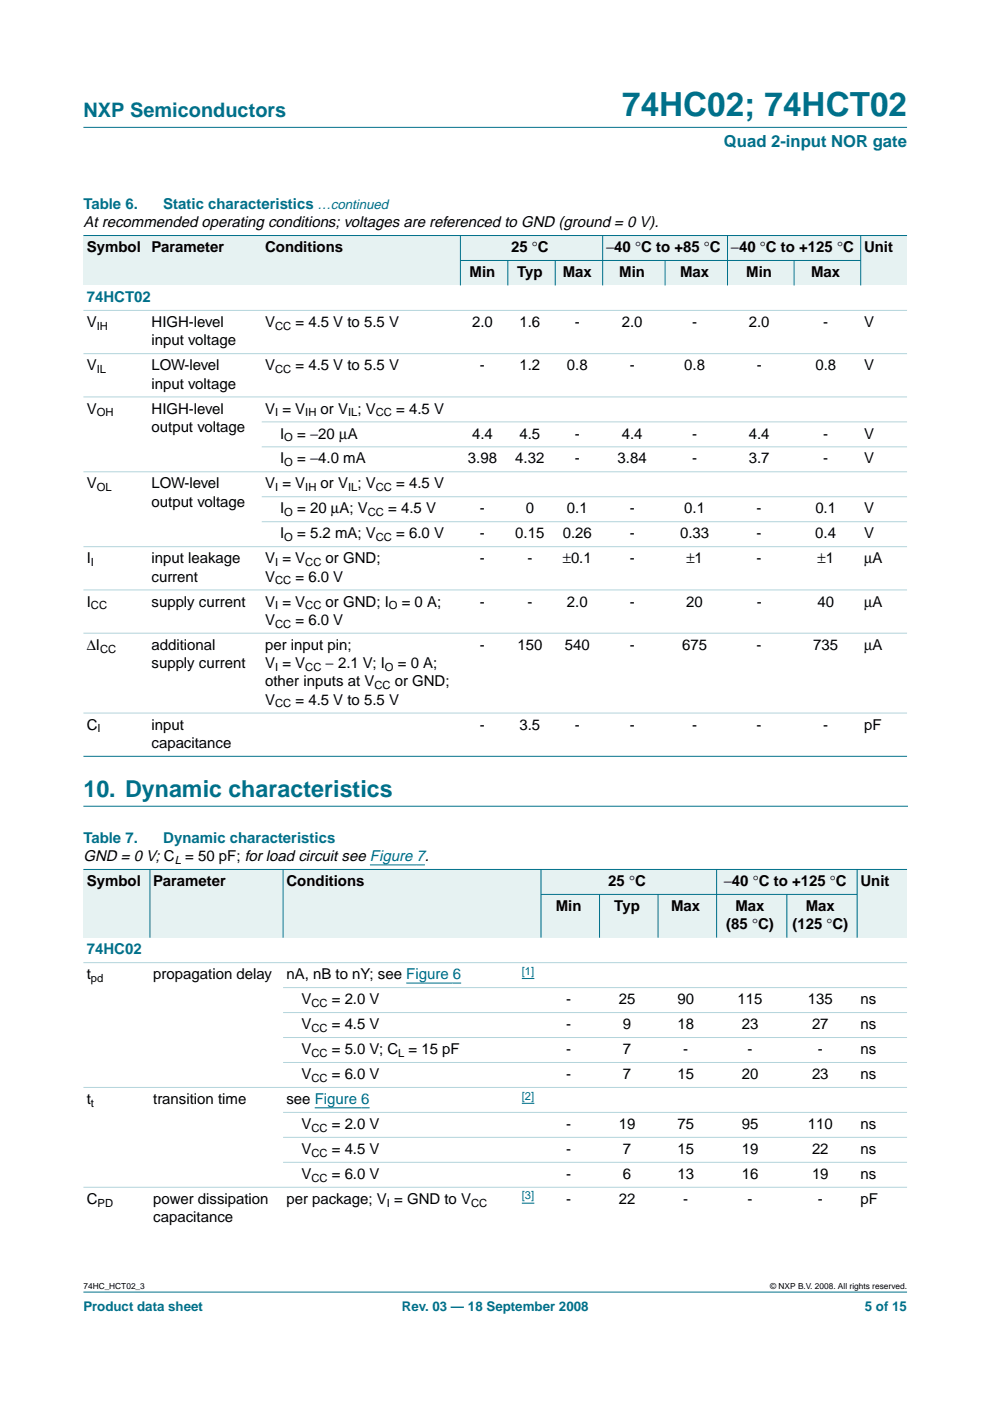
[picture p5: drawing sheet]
<svg xmlns="http://www.w3.org/2000/svg" width="210mm" height="297mm" viewBox="0 0 210 297" stroke-linecap="round" stroke-linejoin="round" font-family="sans-serif">
<defs><g id="words">
<text font-size="7.1" fill="#00708a" x="131.9" y="24.7">74HC02; 74HCT02</text>
<text font-size="4.9" fill="#00708a" x="17.7" y="168.9">10. Dynamic characteristics</text>
<text font-size="4.2" fill="#00708a" x="17.7" y="24.9">NXP Semiconductors</text>
<text font-size="3.5" fill="#00708a" x="153.5" y="31.1">Quad 2-input NOR gate</text>
<g font-size="3.2" fill="#00708a">
<text x="17.7" y="44.3">Table 6.</text>
<text x="34.6" y="44.3">Static characteristics …continued</text>
<text x="18.4" y="64">74HCT02</text>
<text x="17.7" y="178.7">Table 7.</text>
<text x="34.6" y="178.7">Dynamic characteristics</text>
<text x="18.4" y="202.3">74HC02</text>
</g>
<g font-size="3.2">
<text x="17.7" y="48.2">At recommended operating conditions; voltages are referenced to GND (ground = 0 V).</text>
<text x="18.4" y="53.5">Symbol</text>
<text x="32.1" y="53.5">Parameter</text>
<text x="56.2" y="53.5">Conditions</text>
<text x="108.4" y="53.5">25 °C</text>
<text x="128.5" y="53.5">−40 °C to +85 °C</text>
<text x="155" y="53.5">−40 °C to +125 °C</text>
<text x="183.2" y="53.5">Unit</text>
<text x="99.6" y="58.8">Min</text>
<text x="109.6" y="58.8">Typ</text>
<text x="119.3" y="58.8">Max</text>
<text x="131.3" y="58.8">Min</text>
<text x="144.2" y="58.8">Max</text>
<text x="158.2" y="58.8">Min</text>
<text x="172" y="58.8">Max</text>
<text x="18.4" y="69.3">V</text>
<text x="32.1" y="69.3">HIGH-level</text>
<text x="56.2" y="69.3">V</text>
<text x="62.6" y="69.3">= 4.5 V to 5.5 V</text>
<text x="100.1" y="69.3">2.0</text>
<text x="110.1" y="69.3">1.6</text>
<text x="121.9" y="69.3">-</text>
<text x="131.8" y="69.3">2.0</text>
<text x="146.8" y="69.3">-</text>
<text x="158.8" y="69.3">2.0</text>
<text x="174.6" y="69.3">-</text>
<text x="183.2" y="69.3">V</text>
<text x="32.1" y="73.2">input voltage</text>
<text x="18.4" y="78.5">V</text>
<text x="32.1" y="78.5">LOW-level</text>
<text x="32.1" y="82.4">input voltage</text>
<text x="56.2" y="78.5">V</text>
<text x="62.6" y="78.5">= 4.5 V to 5.5 V</text>
<text x="101.8" y="78.5">-</text>
<text x="110.1" y="78.5">1.2</text>
<text x="120.2" y="78.5">0.8</text>
<text x="133.5" y="78.5">-</text>
<text x="145.1" y="78.5">0.8</text>
<text x="160.4" y="78.5">-</text>
<text x="172.9" y="78.5">0.8</text>
<text x="183.2" y="78.5">V</text>
<text x="18.4" y="87.7">V</text>
<text x="32.1" y="87.7">HIGH-level</text>
<text x="56.2" y="87.7">V = V</text>
<text x="68" y="87.7">or V ; V</text>
<text x="84" y="87.7">= 4.5 V</text>
<text x="32.1" y="91.6">output voltage</text>
<text x="59.4" y="93">I</text>
<text x="63" y="93">= −20 µA</text>
<text x="100.1" y="93">4.4</text>
<text x="110.1" y="93">4.5</text>
<text x="121.9" y="93">-</text>
<text x="131.8" y="93">4.4</text>
<text x="146.8" y="93">-</text>
<text x="158.8" y="93">4.4</text>
<text x="174.6" y="93">-</text>
<text x="183.2" y="93">V</text>
<text x="59.4" y="98.3">I</text>
<text x="63" y="98.3">= −4.0 mA</text>
<text x="99.2" y="98.3">3.98</text>
<text x="109.3" y="98.3">4.32</text>
<text x="121.9" y="98.3">-</text>
<text x="131" y="98.3">3.84</text>
<text x="146.8" y="98.3">-</text>
<text x="158.8" y="98.3">3.7</text>
<text x="174.6" y="98.3">-</text>
<text x="183.2" y="98.3">V</text>
<text x="18.4" y="103.6">V</text>
<text x="32.1" y="103.6">LOW-level</text>
<text x="32.1" y="107.4">output voltage</text>
<text x="56.2" y="103.6">V = V</text>
<text x="68" y="103.6">or V ; V</text>
<text x="84" y="103.6">= 4.5 V</text>
<text x="59.4" y="108.8">I</text>
<text x="63" y="108.8">= 20 µA; V</text>
<text x="82.3" y="108.8">= 4.5 V</text>
<text x="101.8" y="108.8">-</text>
<text x="111.5" y="108.8">0</text>
<text x="120.2" y="108.8">0.1</text>
<text x="133.5" y="108.8">-</text>
<text x="145.1" y="108.8">0.1</text>
<text x="160.4" y="108.8">-</text>
<text x="172.9" y="108.8">0.1</text>
<text x="183.2" y="108.8">V</text>
<text x="18.4" y="119.4">I</text>
<text x="32.1" y="119.4">input leakage</text>
<text x="56.2" y="119.4">V = V</text>
<text x="59.4" y="114.1">I</text>
<text x="63" y="114.1">= 5.2 mA; V</text>
<text x="69" y="119.4">or GND;</text>
<text x="84" y="114.1">= 6.0 V</text>
<text x="101.8" y="119.4">-</text>
<text x="101.8" y="114.1">-</text>
<text x="109.3" y="114.1">0.15</text>
<text x="111.8" y="119.4">-</text>
<text x="119.3" y="114.1">0.26</text>
<text x="119.3" y="119.4">±0.1</text>
<text x="133.5" y="119.4">-</text>
<text x="133.5" y="114.1">-</text>
<text x="144.2" y="114.1">0.33</text>
<text x="145.5" y="119.4">±1</text>
<text x="160.4" y="114.1">-</text>
<text x="160.4" y="119.4">-</text>
<text x="172.9" y="114.1">0.4</text>
<text x="173.3" y="119.4">±1</text>
<text x="183.2" y="114.1">V</text>
<text x="183.2" y="119.4">µA</text>
<text x="32.1" y="123.3">current</text>
<text x="56.2" y="123.3">V</text>
<text x="62.6" y="123.3">= 6.0 V</text>
<text x="18.4" y="128.6">I</text>
<text x="32.1" y="128.6">supply current</text>
<text x="56.2" y="128.6">V = V</text>
<text x="69" y="128.6">or GND; I</text>
<text x="85.2" y="128.6">= 0 A;</text>
<text x="101.8" y="128.6">-</text>
<text x="111.8" y="128.6">-</text>
<text x="120.2" y="128.6">2.0</text>
<text x="133.5" y="128.6">-</text>
<text x="145.5" y="128.6">20</text>
<text x="160.4" y="128.6">-</text>
<text x="173.3" y="128.6">40</text>
<text x="183.2" y="128.6">µA</text>
<text x="18.4" y="137.8">∆I</text>
<text x="32.1" y="137.8">additional</text>
<text x="56.2" y="137.8">per input pin;</text>
<text x="56.2" y="132.5">V</text>
<text x="62.6" y="132.5">= 6.0 V</text>
<text x="101.8" y="137.8">-</text>
<text x="109.7" y="137.8">150</text>
<text x="119.8" y="137.8">540</text>
<text x="133.5" y="137.8">-</text>
<text x="144.6" y="137.8">675</text>
<text x="160.4" y="137.8">-</text>
<text x="172.4" y="137.8">735</text>
<text x="183.2" y="137.8">µA</text>
<text x="32.1" y="141.7">supply current</text>
<text x="56.2" y="141.7">V = V</text>
<text x="69" y="141.7">− 2.1 V; I</text>
<text x="84.3" y="141.7">= 0 A;</text>
<text x="56.2" y="149.4">V</text>
<text x="56.2" y="145.5">other inputs at V</text>
<text x="62.6" y="149.4">= 4.5 V to 5.5 V</text>
<text x="83.7" y="145.5">or GND;</text>
<text x="18.4" y="154.7">C</text>
<text x="32.1" y="154.7">input</text>
<text x="101.8" y="154.7">-</text>
<text x="110.1" y="154.7">3.5</text>
<text x="121.9" y="154.7">-</text>
<text x="133.5" y="154.7">-</text>
<text x="146.7" y="154.7">-</text>
<text x="160.4" y="154.7">-</text>
<text x="174.5" y="154.7">-</text>
<text x="183.2" y="154.7">pF</text>
<text x="32.1" y="158.6">capacitance</text>
<text x="17.7" y="182.6">GND = 0 V; C = 50 pF; for load circuit see Figure 7.</text>
<text x="18.4" y="187.9">Symbol</text>
<text x="32.5" y="187.9">Parameter</text>
<text x="60.7" y="187.9">Conditions</text>
<text x="129" y="187.9">25 °C</text>
<text x="153.4" y="187.9">−40 °C to +125 °C</text>
<text x="182.4" y="187.9">Unit</text>
<text x="117.8" y="193.2">Min</text>
<text x="130.2" y="193.2">Typ</text>
<text x="142.3" y="193.2">Max</text>
<text x="154" y="197">(85 °C)</text>
<text x="155.9" y="193.2">Max</text>
<text x="168" y="197">(125 °C)</text>
<text x="170.8" y="193.2">Max</text>
<text x="18.4" y="207.6">t</text>
<text x="32.5" y="207.6">propagation delay</text>
<text x="60.7" y="207.6">nA, nB to nY; see Figure 6</text>
<text x="63.9" y="212.9">V</text>
<text x="70.3" y="212.9">= 2.0 V</text>
<text x="120" y="212.9">-</text>
<text x="131.2" y="212.9">25</text>
<text x="143.6" y="212.9">90</text>
<text x="156.4" y="212.9">115</text>
<text x="171.3" y="212.9">135</text>
<text x="182.4" y="212.9">ns</text>
<text x="63.9" y="218.2">V</text>
<text x="70.3" y="218.2">= 4.5 V</text>
<text x="120" y="218.2">-</text>
<text x="132.1" y="218.2">9</text>
<text x="143.6" y="218.2">18</text>
<text x="157.3" y="218.2">23</text>
<text x="172.2" y="218.2">27</text>
<text x="182.4" y="218.2">ns</text>
<text x="63.9" y="223.5">V</text>
<text x="70.3" y="223.5">= 5.0 V; C = 15 pF</text>
<text x="120" y="223.5">-</text>
<text x="132.1" y="223.5">7</text>
<text x="144.9" y="223.5">-</text>
<text x="158.5" y="223.5">-</text>
<text x="173.4" y="223.5">-</text>
<text x="182.4" y="223.5">ns</text>
<text x="63.9" y="228.8">V</text>
<text x="70.3" y="228.8">= 6.0 V</text>
<text x="120" y="228.8">-</text>
<text x="132.1" y="228.8">7</text>
<text x="143.6" y="228.8">15</text>
<text x="157.3" y="228.8">20</text>
<text x="172.2" y="228.8">23</text>
<text x="182.4" y="228.8">ns</text>
<text x="18.4" y="234.1">t</text>
<text x="32.5" y="234.1">transition time</text>
<text x="60.7" y="234.1">see Figure 6</text>
<text x="63.9" y="239.4">V</text>
<text x="70.3" y="239.4">= 2.0 V</text>
<text x="120" y="239.4">-</text>
<text x="131.2" y="239.4">19</text>
<text x="143.6" y="239.4">75</text>
<text x="157.3" y="239.4">95</text>
<text x="171.3" y="239.4">110</text>
<text x="182.4" y="239.4">ns</text>
<text x="63.9" y="244.7">V</text>
<text x="70.3" y="244.7">= 4.5 V</text>
<text x="120" y="244.7">-</text>
<text x="132.1" y="244.7">7</text>
<text x="143.6" y="244.7">15</text>
<text x="157.3" y="244.7">19</text>
<text x="172.2" y="244.7">22</text>
<text x="182.4" y="244.7">ns</text>
<text x="63.9" y="250">V</text>
<text x="70.3" y="250">= 6.0 V</text>
<text x="120" y="250">-</text>
<text x="132.1" y="250">6</text>
<text x="143.6" y="250">13</text>
<text x="157.3" y="250">16</text>
<text x="172.2" y="250">19</text>
<text x="182.4" y="250">ns</text>
<text x="18.4" y="255.3">C</text>
<text x="32.5" y="255.3">power dissipation</text>
<text x="60.7" y="255.3">per package; V = GND to V</text>
<text x="120" y="255.3">-</text>
<text x="131.2" y="255.3">22</text>
<text x="144.9" y="255.3">-</text>
<text x="158.5" y="255.3">-</text>
<text x="173.4" y="255.3">-</text>
<text x="182.4" y="255.3">pF</text>
<text x="32.5" y="259.1">capacitance</text>
</g>
<g font-size="2.8" fill="#00708a">
<text x="17.7" y="278">Product data sheet</text>
<text x="85.2" y="278">Rev. 03 — 18 September 2008</text>
<text x="183.4" y="278">5 of 15</text>
</g>
<g font-size="2.4">
<text x="20.5" y="69.9">IH</text>
<text x="58.3" y="69.9">CC</text>
<text x="20.5" y="79.1">IL</text>
<text x="58.3" y="79.1">CC</text>
<text x="20.5" y="88.3">OH</text>
<text x="58.3" y="88.3">I</text>
<text x="64.7" y="88.3">IH</text>
<text x="73.8" y="88.3">IL</text>
<text x="79.7" y="88.3">CC</text>
<text x="60.3" y="93.5">O</text>
<text x="60.3" y="98.8">O</text>
<text x="20.5" y="104.1">OL</text>
<text x="58.3" y="104.1">I</text>
<text x="64.7" y="104.1">IH</text>
<text x="73.8" y="104.1">IL</text>
<text x="79.7" y="104.1">CC</text>
<text x="60.3" y="109.4">O</text>
<text x="78" y="109.4">CC</text>
<text x="60.3" y="114.7">O</text>
<text x="79.7" y="114.7">CC</text>
<text x="19.3" y="120">I</text>
<text x="58.3" y="120">I</text>
<text x="58.3" y="123.9">CC</text>
<text x="64.7" y="120">CC</text>
<text x="19.3" y="129.2">CC</text>
<text x="58.3" y="129.2">I</text>
<text x="64.7" y="129.2">CC</text>
<text x="82.4" y="129.2">O</text>
<text x="58.3" y="133.1">CC</text>
<text x="21.2" y="138.3">CC</text>
<text x="58.3" y="142.2">I</text>
<text x="64.7" y="142.2">CC</text>
<text x="81.6" y="142.2">O</text>
<text x="58.3" y="150">CC</text>
<text x="79.4" y="146.1">CC</text>
<text x="20.7" y="155.3">I</text>
<text x="37.1" y="183.2">L</text>
<text x="19.3" y="208.2">pd</text>
<text x="66" y="213.5">CC</text>
<text x="66" y="218.8">CC</text>
<text x="66" y="224.1">CC</text>
<text x="84.4" y="224.1">L</text>
<text x="66" y="229.4">CC</text>
<text x="19.3" y="234.7">t</text>
<text x="66" y="239.9">CC</text>
<text x="66" y="245.2">CC</text>
<text x="66" y="250.5">CC</text>
<text x="20.7" y="255.8">PD</text>
<text x="82" y="255.8">I</text>
<text x="99.9" y="255.8">CC</text>
</g>
<g font-size="2.4" fill="#00f">
<text x="110.6" y="206.7">[1]</text>
<text x="110.6" y="233.1">[2]</text>
<text x="110.6" y="254.3">[3]</text>
</g>
<g font-size="1.8">
<text x="17.7" y="273.4">74HC_HCT02_3</text>
<text x="163.3" y="273.4">© NXP B.V. 2008. All rights reserved.</text>
</g>
</g></defs>
<g fill="#00708a" stroke="#00708a" stroke-width=".21">
<path d="M17.7 273.9h174.6z"/>
<path d="M17.7 27h174.6z"/>
</g>
<path d="M17.7 170.9h174.7" fill="none" stroke="#00708a" stroke-width=".21"/>
<g fill="#e6f2f2">
<path d="M17.7 49.9h13.7v10.6h-13.7z" fill-rule="evenodd"/>
<path d="M31.4 49.9h24.1v10.6h-24.1z" fill-rule="evenodd"/>
<path d="M55.5 49.9h42.1v10.6h-42.1z" fill-rule="evenodd"/>
<path d="M97.6 49.9h30.2v5.3h-30.2z" fill-rule="evenodd"/>
<path d="M127.8 49.9h26.4v5.3h-26.4z" fill-rule="evenodd"/>
<path d="M154.2 49.9h28.3v5.3h-28.3z" fill-rule="evenodd"/>
<path d="M182.5 49.9h9.8v10.6h-9.8z" fill-rule="evenodd"/>
<path d="M97.6 55.2h10.1v5.3h-10.1z" fill-rule="evenodd"/>
<path d="M107.7 55.2h10v5.3h-10z" fill-rule="evenodd"/>
<path d="M117.7 55.2h10.1v5.3h-10.1z" fill-rule="evenodd"/>
<path d="M127.8 55.2h13.2v5.3h-13.2z" fill-rule="evenodd"/>
<path d="M141 55.2h13.2v5.3h-13.2z" fill-rule="evenodd"/>
<path d="M154.2 55.2h14.2v5.3h-14.2z" fill-rule="evenodd"/>
<path d="M168.4 55.2h14.1v5.3h-14.1z" fill-rule="evenodd"/>
</g>
<g fill="#00708a" stroke="#00708a" stroke-width=".21">
<path d="M97.6 49.9v10.6z"/>
<path d="M107.7 55.2v5.3z"/>
<path d="M117.7 55.2v5.3z"/>
<path d="M127.8 49.9v10.6z"/>
<path d="M141 55.2v5.3z"/>
<path d="M154.2 49.9v10.6z"/>
<path d="M168.4 55.2v5.3z"/>
<path d="M182.5 49.9v10.6z"/>
<path d="M17.7 49.9h174.6z"/>
<path d="M97.6 55.2h84.9z"/>
<path d="M17.7 160.4h174.6z"/>
</g>
<g fill="#b3d4db" stroke="#b3d4db" stroke-width=".21">
<path d="M17.7 65.8h174.6z"/>
<path d="M17.7 75h174.6z"/>
<path d="M17.7 84.2h174.6z"/>
<path d="M55.5 89.4h136.8z"/>
<path d="M55.5 94.7h136.8z"/>
<path d="M17.7 100h174.6z"/>
<path d="M55.5 105.3h136.8z"/>
<path d="M55.5 110.6h136.8z"/>
<path d="M17.7 115.9h174.6z"/>
<path d="M17.7 125.1h174.6z"/>
<path d="M17.7 134.2h174.6z"/>
<path d="M17.7 151.2h174.6z"/>
</g>
<path d="M78.4 183.4h11.7" fill="none" stroke="#00f" stroke-width=".21"/>
<g fill="#e6f2f2">
<path d="M17.7 184.3h14.1v14.5h-14.1z" fill-rule="evenodd"/>
<path d="M31.8 184.3h28.2v14.5h-28.2z" fill-rule="evenodd"/>
<path d="M60 184.3h54.7v14.5h-54.7z" fill-rule="evenodd"/>
<path d="M114.7 184.3h37.2v5.3h-37.2z" fill-rule="evenodd"/>
<path d="M151.9 184.3h29.8v5.3h-29.8z" fill-rule="evenodd"/>
<path d="M181.7 184.3h10.6v14.5h-10.6z" fill-rule="evenodd"/>
<path d="M114.7 189.6h12.4v9.2h-12.4z" fill-rule="evenodd"/>
<path d="M127.1 189.6h12.4v9.2h-12.4z" fill-rule="evenodd"/>
<path d="M139.5 189.6h12.4v9.2h-12.4z" fill-rule="evenodd"/>
<path d="M151.9 189.6h14.9v9.2h-14.9z" fill-rule="evenodd"/>
<path d="M166.8 189.6h14.9v9.2h-14.9z" fill-rule="evenodd"/>
</g>
<path d="M86.1 208.4h11.7M110.6 207.5h2.7M66.7 234.9h11.7M110.6 233.9h2.7M110.6 255.1h2.7" fill="none" stroke="#00f" stroke-width=".21"/>
<g fill="#00708a" stroke="#00708a" stroke-width=".21">
<path d="M31.8 184.3v14.5z"/>
<path d="M60 184.3v14.5z"/>
<path d="M114.7 184.3v14.5z"/>
<path d="M127.1 189.6v9.2z"/>
<path d="M139.5 189.6v9.2z"/>
<path d="M151.9 184.3v14.5z"/>
<path d="M166.8 189.6v9.2z"/>
<path d="M181.7 184.3v14.5z"/>
<path d="M17.7 184.3h174.6z"/>
<path d="M114.7 189.6h67.1z"/>
</g>
<g fill="#b3d4db" stroke="#b3d4db" stroke-width=".21">
<path d="M17.7 204.1h174.6z"/>
<path d="M60 209.4h132.3z"/>
<path d="M60 214.7h132.3z"/>
<path d="M60 220h132.3z"/>
<path d="M60 225.3h132.3z"/>
<path d="M17.7 230.6h174.6z"/>
<path d="M60 235.8h132.3z"/>
<path d="M60 241.1h132.3z"/>
<path d="M60 246.4h132.3z"/>
<path d="M17.7 251.7h174.6z"/>
</g>
<use href="#words"/>
</svg>
